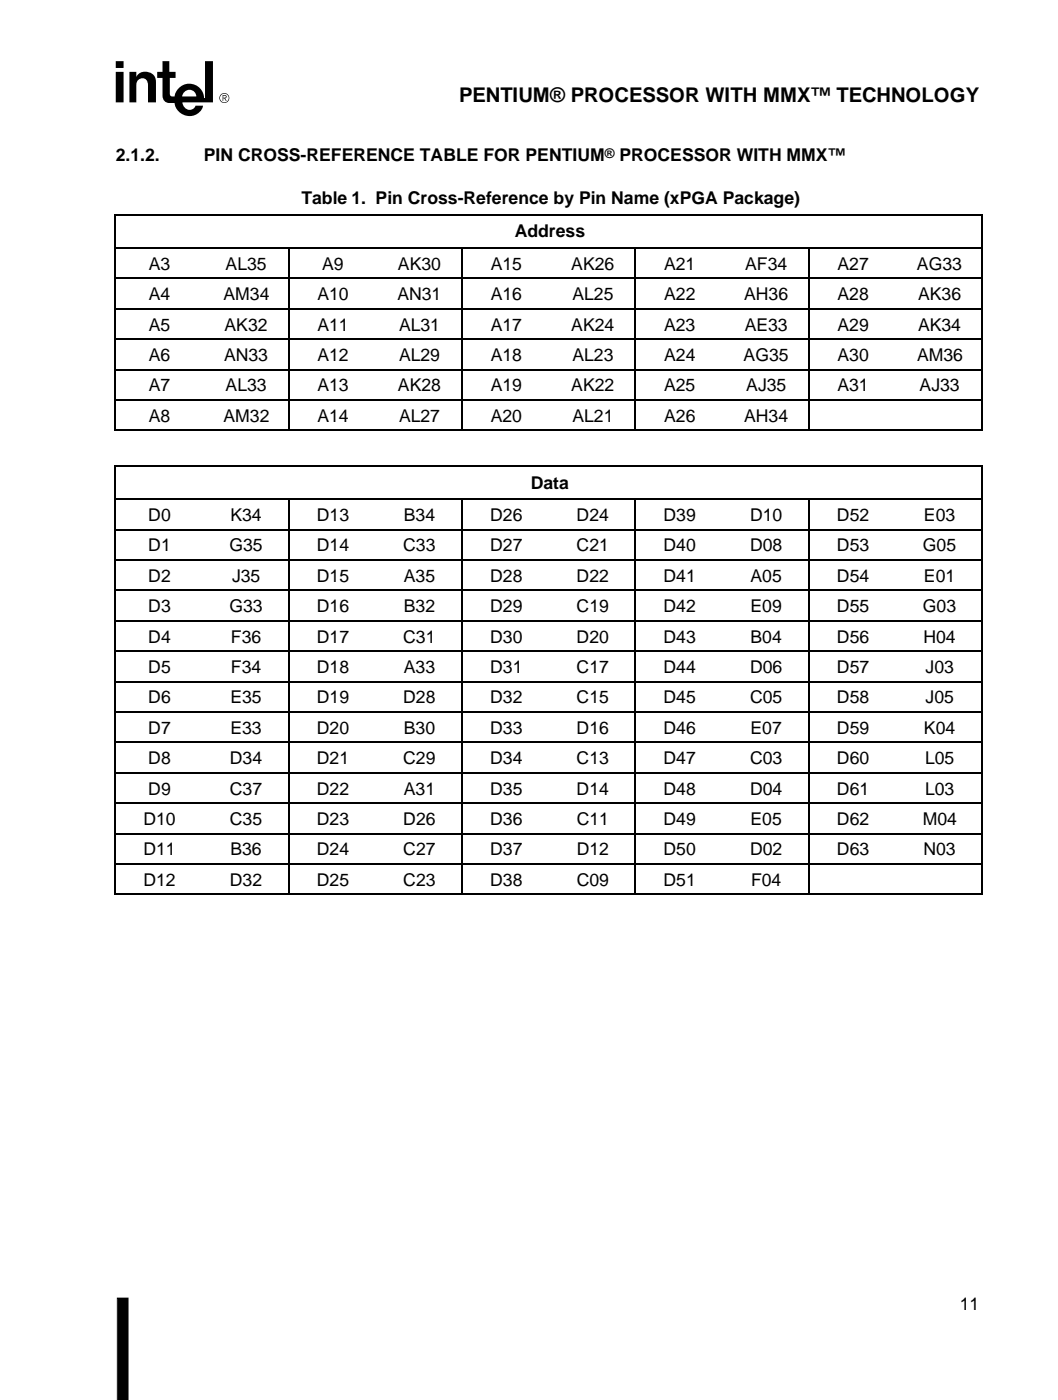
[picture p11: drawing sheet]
<svg xmlns="http://www.w3.org/2000/svg" width="168mm" height="222mm" viewBox="0 0 168 222" stroke-linecap="round" stroke-linejoin="round" font-family="sans-serif">
<defs><g id="words">
<text font-size="24.7" x="18.4" y="16.3">E</text>
<text font-size="3.2" x="72.9" y="16.3">PENTIUM® PROCESSOR WITH MMX™ TECHNOLOGY</text>
<g font-size="2.8">
<text x="18.4" y="25.6">2.1.2.</text>
<text x="32.3" y="25.6">PIN CROSS-REFERENCE TABLE FOR PENTIUM</text>
<text x="98.3" y="25.6">PROCESSOR WITH MMX™</text>
<text x="47.8" y="32.3">Table 1. Pin Cross-Reference by Pin Name (xPGA Package)</text>
<text x="81.7" y="37.7">Address</text>
<text x="23.6" y="42.8">A3</text>
<text x="23.6" y="47.7">A4</text>
<text x="35.5" y="47.7">AM34</text>
<text x="35.8" y="42.8">AL35</text>
<text x="50.4" y="47.7">A10</text>
<text x="51.1" y="42.8">A9</text>
<text x="63.1" y="47.7">AN31</text>
<text x="63.2" y="42.8">AK30</text>
<text x="77.9" y="42.8">A15</text>
<text x="77.9" y="47.7">A16</text>
<text x="90.7" y="42.8">AK26</text>
<text x="90.8" y="47.7">AL25</text>
<text x="105.4" y="42.8">A21</text>
<text x="105.4" y="47.7">A22</text>
<text x="118.1" y="47.7">AH36</text>
<text x="118.3" y="42.8">AF34</text>
<text x="132.9" y="42.8">A27</text>
<text x="132.9" y="47.7">A28</text>
<text x="145.5" y="42.8">AG33</text>
<text x="145.7" y="47.7">AK36</text>
<text x="23.6" y="52.5">A5</text>
<text x="35.6" y="52.5">AK32</text>
<text x="50.4" y="52.5">A11</text>
<text x="63.3" y="52.5">AL31</text>
<text x="77.9" y="52.5">A17</text>
<text x="90.7" y="52.5">AK24</text>
<text x="105.4" y="52.5">A23</text>
<text x="118.2" y="52.5">AE33</text>
<text x="132.9" y="52.5">A29</text>
<text x="145.7" y="52.5">AK34</text>
<text x="23.6" y="57.3">A6</text>
<text x="35.6" y="57.3">AN33</text>
<text x="50.4" y="57.3">A12</text>
<text x="63.3" y="57.3">AL29</text>
<text x="77.9" y="57.3">A18</text>
<text x="90.8" y="57.3">AL23</text>
<text x="105.4" y="57.3">A24</text>
<text x="118" y="57.3">AG35</text>
<text x="132.9" y="57.3">A30</text>
<text x="145.5" y="57.3">AM36</text>
<text x="23.6" y="62.1">A7</text>
<text x="35.8" y="62.1">AL33</text>
<text x="50.4" y="62.1">A13</text>
<text x="63.2" y="62.1">AK28</text>
<text x="77.9" y="62.1">A19</text>
<text x="90.7" y="62.1">AK22</text>
<text x="105.4" y="62.1">A25</text>
<text x="118.4" y="62.1">AJ35</text>
<text x="132.9" y="62.1">A31</text>
<text x="146" y="62.1">AJ33</text>
<text x="23.6" y="67">A8</text>
<text x="35.5" y="67">AM32</text>
<text x="50.4" y="67">A14</text>
<text x="63.3" y="67">AL27</text>
<text x="77.9" y="67">A20</text>
<text x="90.8" y="67">AL21</text>
<text x="105.4" y="67">A26</text>
<text x="118.1" y="67">AH34</text>
<text x="84.2" y="77.6">Data</text>
<text x="23.5" y="82.7">D0</text>
<text x="36.6" y="82.7">K34</text>
<text x="50.3" y="82.7">D13</text>
<text x="64.1" y="82.7">B34</text>
<text x="77.8" y="82.7">D26</text>
<text x="91.5" y="82.7">D24</text>
<text x="105.3" y="82.7">D39</text>
<text x="119" y="82.7">D10</text>
<text x="132.8" y="82.7">D52</text>
<text x="146.6" y="82.7">E03</text>
<text x="23.5" y="87.5">D1</text>
<text x="36.4" y="87.5">G35</text>
<text x="50.3" y="87.5">D14</text>
<text x="64" y="87.5">C33</text>
<text x="77.8" y="87.5">D27</text>
<text x="91.5" y="87.5">C21</text>
<text x="105.3" y="87.5">D40</text>
<text x="119" y="87.5">D08</text>
<text x="132.8" y="87.5">D53</text>
<text x="146.5" y="87.5">G05</text>
<text x="23.5" y="92.4">D2</text>
<text x="36.8" y="92.4">J35</text>
<text x="50.3" y="92.4">D15</text>
<text x="64.1" y="92.4">A35</text>
<text x="77.8" y="92.4">D28</text>
<text x="91.5" y="92.4">D22</text>
<text x="105.3" y="92.4">D41</text>
<text x="119.1" y="92.4">A05</text>
<text x="132.8" y="92.4">D54</text>
<text x="146.6" y="92.4">E01</text>
<text x="23.5" y="97.2">D3</text>
<text x="36.4" y="97.2">G33</text>
<text x="50.3" y="97.2">D16</text>
<text x="64.1" y="97.2">B32</text>
<text x="77.8" y="97.2">D29</text>
<text x="91.5" y="97.2">C19</text>
<text x="105.3" y="97.2">D42</text>
<text x="119.1" y="97.2">E09</text>
<text x="132.8" y="97.2">D55</text>
<text x="146.5" y="97.2">G03</text>
<text x="23.5" y="102">D4</text>
<text x="23.5" y="106.8">D5</text>
<text x="36.7" y="102">F36</text>
<text x="36.7" y="106.8">F34</text>
<text x="50.3" y="102">D17</text>
<text x="50.3" y="106.8">D18</text>
<text x="64" y="102">C31</text>
<text x="64.1" y="106.8">A33</text>
<text x="77.8" y="102">D30</text>
<text x="77.8" y="106.8">D31</text>
<text x="91.5" y="102">D20</text>
<text x="91.5" y="106.8">C17</text>
<text x="105.3" y="102">D43</text>
<text x="105.3" y="106.8">D44</text>
<text x="119" y="106.8">D06</text>
<text x="119.1" y="102">B04</text>
<text x="132.8" y="102">D56</text>
<text x="132.8" y="106.8">D57</text>
<text x="146.6" y="102">H04</text>
<text x="146.9" y="106.8">J03</text>
<text x="23.5" y="111.7">D6</text>
<text x="36.6" y="111.7">E35</text>
<text x="50.3" y="111.7">D19</text>
<text x="64" y="111.7">D28</text>
<text x="77.8" y="111.7">D32</text>
<text x="91.5" y="111.7">C15</text>
<text x="105.3" y="111.7">D45</text>
<text x="119" y="111.7">C05</text>
<text x="132.8" y="111.7">D58</text>
<text x="146.9" y="111.7">J05</text>
<text x="23.5" y="116.5">D7</text>
<text x="36.6" y="116.5">E33</text>
<text x="50.3" y="116.5">D20</text>
<text x="64.1" y="116.5">B30</text>
<text x="77.8" y="116.5">D33</text>
<text x="91.5" y="116.5">D16</text>
<text x="105.3" y="116.5">D46</text>
<text x="119.1" y="116.5">E07</text>
<text x="132.8" y="116.5">D59</text>
<text x="146.6" y="116.5">K04</text>
<text x="23.5" y="121.3">D8</text>
<text x="36.5" y="121.3">D34</text>
<text x="50.3" y="121.3">D21</text>
<text x="64" y="121.3">C29</text>
<text x="77.8" y="121.3">D34</text>
<text x="91.5" y="121.3">C13</text>
<text x="105.3" y="121.3">D47</text>
<text x="119" y="121.3">C03</text>
<text x="132.8" y="121.3">D60</text>
<text x="146.8" y="121.3">L05</text>
<text x="22.8" y="131">D10</text>
<text x="23.5" y="126.2">D9</text>
<text x="36.5" y="126.2">C37</text>
<text x="36.5" y="131">C35</text>
<text x="50.3" y="126.2">D22</text>
<text x="50.3" y="131">D23</text>
<text x="64" y="131">D26</text>
<text x="64.1" y="126.2">A31</text>
<text x="77.8" y="126.2">D35</text>
<text x="77.8" y="131">D36</text>
<text x="91.5" y="126.2">D14</text>
<text x="91.5" y="131">C11</text>
<text x="105.3" y="126.2">D48</text>
<text x="105.3" y="131">D49</text>
<text x="119" y="126.2">D04</text>
<text x="119.1" y="131">E05</text>
<text x="132.8" y="126.2">D61</text>
<text x="132.8" y="131">D62</text>
<text x="146.5" y="131">M04</text>
<text x="146.8" y="126.2">L03</text>
<text x="22.8" y="135.8">D11</text>
<text x="36.6" y="135.8">B36</text>
<text x="50.3" y="135.8">D24</text>
<text x="64" y="135.8">C27</text>
<text x="77.8" y="135.8">D37</text>
<text x="91.5" y="135.8">D12</text>
<text x="105.3" y="135.8">D50</text>
<text x="119" y="135.8">D02</text>
<text x="132.8" y="135.8">D63</text>
<text x="146.6" y="135.8">N03</text>
<text x="22.8" y="140.6">D12</text>
<text x="36.5" y="140.6">D32</text>
<text x="50.3" y="140.6">D25</text>
<text x="64" y="140.6">C23</text>
<text x="77.8" y="140.6">D38</text>
<text x="91.5" y="140.6">C09</text>
<text x="105.3" y="140.6">D51</text>
<text x="119.2" y="140.6">F04</text>
<text x="152.3" y="208">11</text>
</g>
<text font-size="2.1" x="96" y="25.1">®</text>
</g></defs>
<g fill="#000">
<path d="M18.2 34h.2v.2h-.2zM18.2 39.3h.2v.2h-.2zM18.5 34h.1v.2h-.1zM32.1 39.3h.2v.2h-.2zM45.7 39.3h.2v.2h-.2zM59.6 39.3h.2v.2h-.2zM73.2 39.3h.2v.2h-.2zM87.1 39.3h.2v.2h-.2zM100.8 39.3h.1v.2h-.1zM114.6 39.3h.2v.2h-.2zM128.3 39.3h.1v.2h-.1zM142.2 39.3h.1v.2h-.1z"/>
<path d="M155.8 34h.2v.2h-.2zM155.8 39.3h.2v.2h-.2zM18.2 44.1h.2v.2h-.2zM18.2 48.9h.2v.2h-.2zM18.2 53.8h.2v.1h-.2zM18.2 58.6h.2v.2h-.2zM32.1 44.1h.2v.2h-.2zM32.1 48.9h.2v.2h-.2zM32.1 53.8h.2v.1h-.2zM32.1 58.6h.2v.2h-.2zM45.7 44.1h.2v.2h-.2zM45.7 48.9h.2v.2h-.2z"/>
<path d="M45.7 53.8h.2v.1h-.2zM45.7 58.6h.2v.2h-.2zM59.6 44.1h.2v.2h-.2zM59.6 48.9h.2v.2h-.2zM59.6 53.8h.2v.1h-.2zM59.6 58.6h.2v.2h-.2zM73.2 44.1h.2v.2h-.2zM73.2 48.9h.2v.2h-.2zM73.2 53.8h.2v.1h-.2zM73.2 58.6h.2v.2h-.2zM87.1 44.1h.2v.2h-.2zM87.1 48.9h.2v.2h-.2z"/>
<path d="M87.1 53.8h.2v.1h-.2zM87.1 58.6h.2v.2h-.2zM100.8 44.1h.1v.2h-.1zM100.8 48.9h.1v.2h-.1zM100.8 53.8h.1v.1h-.1zM100.8 58.6h.1v.2h-.1zM114.6 44.1h.2v.2h-.2zM114.6 48.9h.2v.2h-.2zM114.6 53.8h.2v.1h-.2zM114.6 58.6h.2v.2h-.2zM128.3 44.1h.1v.2h-.1zM128.3 48.9h.1v.2h-.1z"/>
<path d="M128.3 53.8h.1v.1h-.1zM128.3 58.6h.1v.2h-.1zM142.2 44.1h.1v.2h-.1zM142.2 48.9h.1v.2h-.1zM142.2 53.8h.1v.1h-.1zM142.2 58.6h.1v.2h-.1zM155.8 44.1h.2v.2h-.2zM155.8 48.9h.2v.2h-.2zM155.8 53.8h.2v.1h-.2zM155.8 58.6h.2v.2h-.2zM18.2 63.4h.2v.2h-.2zM18.2 68.2h.2v.2h-.2z"/>
<path d="M18.2 73.9h.2v.2h-.2zM18.2 79.2h.2v.1h-.2zM18.5 68.2h.1v.2h-.1zM18.5 73.9h.1v.2h-.1zM32.1 63.4h.2v.2h-.2zM32.1 68.2h.2v.2h-.2zM32.1 79.2h.2v.1h-.2zM45.7 63.4h.2v.2h-.2zM45.7 68.2h.2v.2h-.2zM45.7 79.2h.2v.1h-.2zM59.6 63.4h.2v.2h-.2zM59.6 68.2h.2v.2h-.2z"/>
<path d="M59.6 79.2h.2v.1h-.2zM73.2 63.4h.2v.2h-.2zM73.2 68.2h.2v.2h-.2zM73.2 79.2h.2v.1h-.2zM87.1 63.4h.2v.2h-.2zM87.1 68.2h.2v.2h-.2zM87.1 79.2h.2v.1h-.2zM100.8 63.4h.1v.2h-.1zM100.8 68.2h.1v.2h-.1zM100.8 79.2h.1v.1h-.1zM114.6 63.4h.2v.2h-.2zM114.6 68.2h.2v.2h-.2z"/>
<path d="M114.6 79.2h.2v.1h-.2zM128.3 63.4h.1v.2h-.1zM128.3 68.2h.1v.2h-.1zM128.3 79.2h.1v.1h-.1zM142.2 63.4h.1v.2h-.1zM142.2 68.2h.1v.2h-.1zM142.2 79.2h.1v.1h-.1zM155.8 63.4h.2v.2h-.2zM155.8 68.2h.2v.2h-.2zM155.8 73.9h.2v.2h-.2zM155.8 79.2h.2v.1h-.2zM18.2 84h.2v.2h-.2z"/>
<path d="M18.2 88.8h.2v.2h-.2zM18.2 93.6h.2v.2h-.2zM18.2 98.5h.2v.1h-.2zM32.1 84h.2v.2h-.2zM32.1 88.8h.2v.2h-.2zM32.1 93.6h.2v.2h-.2zM32.1 98.5h.2v.1h-.2zM45.7 84h.2v.2h-.2zM45.7 88.8h.2v.2h-.2zM45.7 93.6h.2v.2h-.2zM45.7 98.5h.2v.1h-.2zM59.6 84h.2v.2h-.2z"/>
<path d="M59.6 88.8h.2v.2h-.2zM59.6 93.6h.2v.2h-.2zM59.6 98.5h.2v.1h-.2zM73.2 84h.2v.2h-.2zM73.2 88.8h.2v.2h-.2zM73.2 93.6h.2v.2h-.2zM73.2 98.5h.2v.1h-.2zM87.1 84h.2v.2h-.2zM87.1 88.8h.2v.2h-.2zM87.1 93.6h.2v.2h-.2zM87.1 98.5h.2v.1h-.2zM100.8 84h.1v.2h-.1z"/>
<path d="M100.8 88.8h.1v.2h-.1zM100.8 93.6h.1v.2h-.1zM100.8 98.5h.1v.1h-.1zM114.6 84h.2v.2h-.2zM114.6 88.8h.2v.2h-.2zM114.6 93.6h.2v.2h-.2zM114.6 98.5h.2v.1h-.2zM128.3 84h.1v.2h-.1zM128.3 88.8h.1v.2h-.1zM128.3 93.6h.1v.2h-.1zM128.3 98.5h.1v.1h-.1zM142.2 84h.1v.2h-.1z"/>
<path d="M142.2 88.8h.1v.2h-.1zM142.2 93.6h.1v.2h-.1zM142.2 98.5h.1v.1h-.1zM155.8 84h.2v.2h-.2zM155.8 88.8h.2v.2h-.2zM155.8 93.6h.2v.2h-.2zM155.8 98.5h.2v.1h-.2zM18.2 103.3h.2v.2h-.2zM18.2 108.1h.2v.2h-.2zM18.2 112.9h.2v.2h-.2zM18.2 117.8h.2v.1h-.2zM32.1 103.3h.2v.2h-.2z"/>
<path d="M32.1 108.1h.2v.2h-.2zM32.1 112.9h.2v.2h-.2zM32.1 117.8h.2v.1h-.2zM45.7 103.3h.2v.2h-.2zM45.7 108.1h.2v.2h-.2zM45.7 112.9h.2v.2h-.2zM45.7 117.8h.2v.1h-.2zM59.6 103.3h.2v.2h-.2zM59.6 108.1h.2v.2h-.2zM59.6 112.9h.2v.2h-.2zM59.6 117.8h.2v.1h-.2zM73.2 103.3h.2v.2h-.2z"/>
<path d="M73.2 108.1h.2v.2h-.2zM73.2 112.9h.2v.2h-.2zM73.2 117.8h.2v.1h-.2zM87.1 103.3h.2v.2h-.2zM87.1 108.1h.2v.2h-.2zM87.1 112.9h.2v.2h-.2zM87.1 117.8h.2v.1h-.2zM100.8 103.3h.1v.2h-.1zM100.8 108.1h.1v.2h-.1zM100.8 112.9h.1v.2h-.1zM100.8 117.8h.1v.1h-.1zM114.6 103.3h.2v.2h-.2z"/>
<path d="M114.6 108.1h.2v.2h-.2zM114.6 112.9h.2v.2h-.2zM114.6 117.8h.2v.1h-.2zM128.3 103.3h.1v.2h-.1zM128.3 108.1h.1v.2h-.1zM128.3 112.9h.1v.2h-.1zM128.3 117.8h.1v.1h-.1zM142.2 103.3h.1v.2h-.1zM142.2 108.1h.1v.2h-.1zM142.2 112.9h.1v.2h-.1zM142.2 117.8h.1v.1h-.1zM155.8 103.3h.2v.2h-.2z"/>
<path d="M155.8 108.1h.2v.2h-.2zM155.8 112.9h.2v.2h-.2zM155.8 117.8h.2v.1h-.2zM18.2 122.6h.2v.2h-.2zM18.2 127.4h.2v.2h-.2zM18.2 132.2h.2v.2h-.2zM18.2 137.1h.2v.1h-.2zM32.1 122.6h.2v.2h-.2zM32.1 127.4h.2v.2h-.2zM32.1 132.2h.2v.2h-.2zM32.1 137.1h.2v.1h-.2zM45.7 122.6h.2v.2h-.2z"/>
<path d="M45.7 127.4h.2v.2h-.2zM45.7 132.2h.2v.2h-.2zM45.7 137.1h.2v.1h-.2zM59.6 122.6h.2v.2h-.2zM59.6 127.4h.2v.2h-.2zM59.6 132.2h.2v.2h-.2zM59.6 137.1h.2v.1h-.2zM73.2 122.6h.2v.2h-.2zM73.2 127.4h.2v.2h-.2zM73.2 132.2h.2v.2h-.2zM73.2 137.1h.2v.1h-.2zM87.1 122.6h.2v.2h-.2z"/>
<path d="M87.1 127.4h.2v.2h-.2zM87.1 132.2h.2v.2h-.2zM87.1 137.1h.2v.1h-.2zM100.8 122.6h.1v.2h-.1zM100.8 127.4h.1v.2h-.1zM100.8 132.2h.1v.2h-.1zM100.8 137.1h.1v.1h-.1zM114.6 122.6h.2v.2h-.2zM114.6 127.4h.2v.2h-.2zM114.6 132.2h.2v.2h-.2zM114.6 137.1h.2v.1h-.2zM128.3 122.6h.1v.2h-.1z"/>
<path d="M128.3 127.4h.1v.2h-.1zM128.3 132.2h.1v.2h-.1zM128.3 137.1h.1v.1h-.1zM142.2 122.6h.1v.2h-.1zM142.2 127.4h.1v.2h-.1zM142.2 132.2h.1v.2h-.1zM142.2 137.1h.1v.1h-.1zM155.8 122.6h.2v.2h-.2zM155.8 127.4h.2v.2h-.2zM155.8 132.2h.2v.2h-.2zM155.8 137.1h.2v.1h-.2zM18.2 141.9h.2v.2h-.2z"/>
<path d="M32.1 141.9h.2v.2h-.2zM45.7 141.9h.2v.2h-.2zM59.6 141.9h.2v.2h-.2zM73.2 141.9h.2v.2h-.2zM87.1 141.9h.2v.2h-.2zM100.8 141.9h.1v.2h-.1zM114.6 141.9h.2v.2h-.2zM128.3 141.9h.1v.2h-.1zM142.2 141.9h.1v.2h-.1zM155.8 141.9h.2v.2h-.2zM18.7 206.2h1.5v16.1h-1.5z"/>
</g>
<path d="M18.6 222.3v-16.2h1.7v16.2" fill="none" stroke="#000" stroke-width=".16"/>
<g fill="none" stroke="#000" stroke-width=".17">
<path d="M18.3 34.3v4.9M18.3 39.5v4.5M18.5 39.4h13.5M18.7 34.1h137M32.3 39.4h13.3M45.8 39.5v4.5M46 39.4h13.5M59.9 39.4h13.3M73.3 39.5v4.5M73.5 39.4h13.5M87.4 39.4h13.3M100.8 39.5v4.5"/>
<path d="M101 39.4h13.6M114.9 39.4h13.3M128.4 39.5v4.5M128.5 39.4h13.6M142.4 39.4h13.3M155.9 34.3v4.9M155.9 39.5v4.5M18.3 44.4v4.5M18.3 49.2v4.5M18.3 54v4.5M18.3 58.8v4.5M18.5 44.2h13.5"/>
<path d="M18.5 49h13.5M18.5 53.8h13.5M18.5 58.7h13.5M32.3 44.2h13.3M32.3 49h13.3M32.3 53.8h13.3M32.3 58.7h13.3M45.8 44.4v4.5M45.8 49.2v4.5M45.8 54v4.5M45.8 58.8v4.5M46 44.2h13.5"/>
<path d="M46 49h13.5M46 53.8h13.5M46 58.7h13.5M59.9 44.2h13.3M59.9 49h13.3M59.9 53.8h13.3M59.9 58.7h13.3M73.3 44.4v4.5M73.3 49.2v4.5M73.3 54v4.5M73.3 58.8v4.5M73.5 44.2h13.5"/>
<path d="M73.5 49h13.5M73.5 53.8h13.5M73.5 58.7h13.5M87.4 44.2h13.3M87.4 49h13.3M87.4 53.8h13.3M87.4 58.7h13.3M100.8 44.4v4.5M100.8 49.2v4.5M100.8 54v4.5M100.8 58.8v4.5M101 44.2h13.6"/>
<path d="M101 49h13.6M101 53.8h13.6M101 58.7h13.6M114.9 44.2h13.3M114.9 49h13.3M114.9 53.8h13.3M114.9 58.7h13.3M128.4 44.4v4.5M128.4 49.2v4.5M128.4 54v4.5M128.4 58.8v4.5M128.5 44.2h13.6"/>
<path d="M128.5 49h13.6M128.5 53.8h13.6M128.5 58.7h13.6M142.4 44.2h13.3M142.4 49h13.3M142.4 53.8h13.3M142.4 58.7h13.3M155.9 44.4v4.5M155.9 49.2v4.5M155.9 54v4.5M155.9 58.8v4.5M18.3 63.7v4.5"/>
<path d="M18.3 74.2v4.9M18.3 79.4v4.5M18.5 63.5h13.5M18.5 79.2h13.5M18.7 68.3h13.3M18.7 74h137M32.3 63.5h13.3M32.3 68.3h13.3M32.3 79.2h13.3M45.8 63.7v4.5M45.8 79.4v4.5M46 63.5h13.5"/>
<path d="M46 68.3h13.5M46 79.2h13.5M59.9 63.5h13.3M59.9 68.3h13.3M59.9 79.2h13.3M73.3 63.7v4.5M73.3 79.4v4.5M73.5 63.5h13.5M73.5 68.3h13.5M73.5 79.2h13.5M87.4 63.5h13.3M87.4 68.3h13.3"/>
<path d="M87.4 79.2h13.3M100.8 63.7v4.5M100.8 79.4v4.5M101 63.5h13.6M101 68.3h13.6M101 79.2h13.6M114.9 63.5h13.3M114.9 68.3h13.3M114.9 79.2h13.3M128.4 63.7v4.5M128.4 79.4v4.5M128.5 63.5h13.6"/>
<path d="M128.5 68.3h13.6M128.5 79.2h13.6M142.4 63.5h13.3M142.4 68.3h13.3M142.4 79.2h13.3M155.9 63.7v4.5M155.9 74.2v4.9M155.9 79.4v4.5M18.3 84.2v4.5M18.3 89.1v4.5M18.3 93.9v4.5M18.3 98.7v4.5"/>
<path d="M18.5 84.1h13.5M18.5 88.9h13.5M18.5 93.7h13.5M18.5 98.6h13.5M32.3 84.1h13.3M32.3 88.9h13.3M32.3 93.7h13.3M32.3 98.6h13.3M45.8 84.2v4.5M45.8 89.1v4.5M45.8 93.9v4.5M45.8 98.7v4.5"/>
<path d="M46 84.1h13.5M46 88.9h13.5M46 93.7h13.5M46 98.6h13.5M59.9 84.1h13.3M59.9 88.9h13.3M59.9 93.7h13.3M59.9 98.6h13.3M73.3 84.2v4.5M73.3 89.1v4.5M73.3 93.9v4.5M73.3 98.7v4.5"/>
<path d="M73.5 84.1h13.5M73.5 88.9h13.5M73.5 93.7h13.5M73.5 98.6h13.5M87.4 84.1h13.3M87.4 88.9h13.3M87.4 93.7h13.3M87.4 98.6h13.3M100.8 84.2v4.5M100.8 89.1v4.5M100.8 93.9v4.5M100.8 98.7v4.5"/>
<path d="M101 84.1h13.6M101 88.9h13.6M101 93.7h13.6M101 98.6h13.6M114.9 84.1h13.3M114.9 88.9h13.3M114.9 93.7h13.3M114.9 98.6h13.3M128.4 84.2v4.5M128.4 89.1v4.5M128.4 93.9v4.5M128.4 98.7v4.5"/>
<path d="M128.5 84.1h13.6M128.5 88.9h13.6M128.5 93.7h13.6M128.5 98.6h13.6M142.4 84.1h13.3M142.4 88.9h13.3M142.4 93.7h13.3M142.4 98.6h13.3M155.9 84.2v4.5M155.9 89.1v4.5M155.9 93.9v4.5M155.9 98.7v4.5"/>
<path d="M18.3 103.5v4.5M18.3 108.4v4.5M18.3 113.2v4.5M18.3 118v4.5M18.5 103.4h13.5M18.5 108.2h13.5M18.5 113h13.5M18.5 117.9h13.5M32.3 103.4h13.3M32.3 108.2h13.3M32.3 113h13.3M32.3 117.9h13.3"/>
<path d="M45.8 103.5v4.5M45.8 108.4v4.5M45.8 113.2v4.5M45.8 118v4.5M46 103.4h13.5M46 108.2h13.5M46 113h13.5M46 117.9h13.5M59.9 103.4h13.3M59.9 108.2h13.3M59.9 113h13.3M59.9 117.9h13.3"/>
<path d="M73.3 103.5v4.5M73.3 108.4v4.5M73.3 113.2v4.5M73.3 118v4.5M73.5 103.4h13.5M73.5 108.2h13.5M73.5 113h13.5M73.5 117.9h13.5M87.4 103.4h13.3M87.4 108.2h13.3M87.4 113h13.3M87.4 117.9h13.3"/>
<path d="M100.8 103.5v4.5M100.8 108.4v4.5M100.8 113.2v4.5M100.8 118v4.5M101 103.4h13.6M101 108.2h13.6M101 113h13.6M101 117.9h13.6M114.9 103.4h13.3M114.9 108.2h13.3M114.9 113h13.3M114.9 117.9h13.3"/>
<path d="M128.4 103.5v4.5M128.4 108.4v4.5M128.4 113.2v4.5M128.4 118v4.5M128.5 103.4h13.6M128.5 108.2h13.6M128.5 113h13.6M128.5 117.9h13.6M142.4 103.4h13.3M142.4 108.2h13.3M142.4 113h13.3M142.4 117.9h13.3"/>
<path d="M155.9 103.5v4.5M155.9 108.4v4.5M155.9 113.2v4.5M155.9 118v4.5M18.3 122.9v4.4M18.3 127.7v4.5M18.3 132.5v4.5M18.3 137.3v4.5M18.5 122.7h13.5M18.5 127.5h13.5M18.5 132.3h13.5M18.5 137.2h13.5"/>
<path d="M32.3 122.7h13.3M32.3 127.5h13.3M32.3 132.3h13.3M32.3 137.2h13.3M45.8 122.9v4.4M45.8 127.7v4.5M45.8 132.5v4.5M45.8 137.3v4.5M46 122.7h13.5M46 127.5h13.5M46 132.3h13.5M46 137.2h13.5"/>
<path d="M59.9 122.7h13.3M59.9 127.5h13.3M59.9 132.3h13.3M59.9 137.2h13.3M73.3 122.9v4.4M73.3 127.7v4.5M73.3 132.5v4.5M73.3 137.3v4.5M73.5 122.7h13.5M73.5 127.5h13.5M73.5 132.3h13.5M73.5 137.2h13.5"/>
<path d="M87.4 122.7h13.3M87.4 127.5h13.3M87.4 132.3h13.3M87.4 137.2h13.3M100.8 122.9v4.4M100.8 127.7v4.5M100.8 132.5v4.5M100.8 137.3v4.5M101 122.7h13.6M101 127.5h13.6M101 132.3h13.6M101 137.2h13.6"/>
<path d="M114.9 122.7h13.3M114.9 127.5h13.3M114.9 132.3h13.3M114.9 137.2h13.3M128.4 122.9v4.4M128.4 127.7v4.5M128.4 132.5v4.5M128.4 137.3v4.5M128.5 122.7h13.6M128.5 127.5h13.6M128.5 132.3h13.6M128.5 137.2h13.6"/>
<path d="M142.4 122.7h13.3M142.4 127.5h13.3M142.4 132.3h13.3M142.4 137.2h13.3M155.9 122.9v4.4M155.9 127.7v4.5M155.9 132.5v4.5M155.9 137.3v4.5M18.5 142h13.5M32.3 142h13.3M46 142h13.5M59.9 142h13.3"/>
<path d="M73.5 142h13.5M87.4 142h13.3M101 142h13.6M114.9 142h13.3M128.5 142h13.6M142.4 142h13.3"/>
</g>
<use href="#words"/>
</svg>
